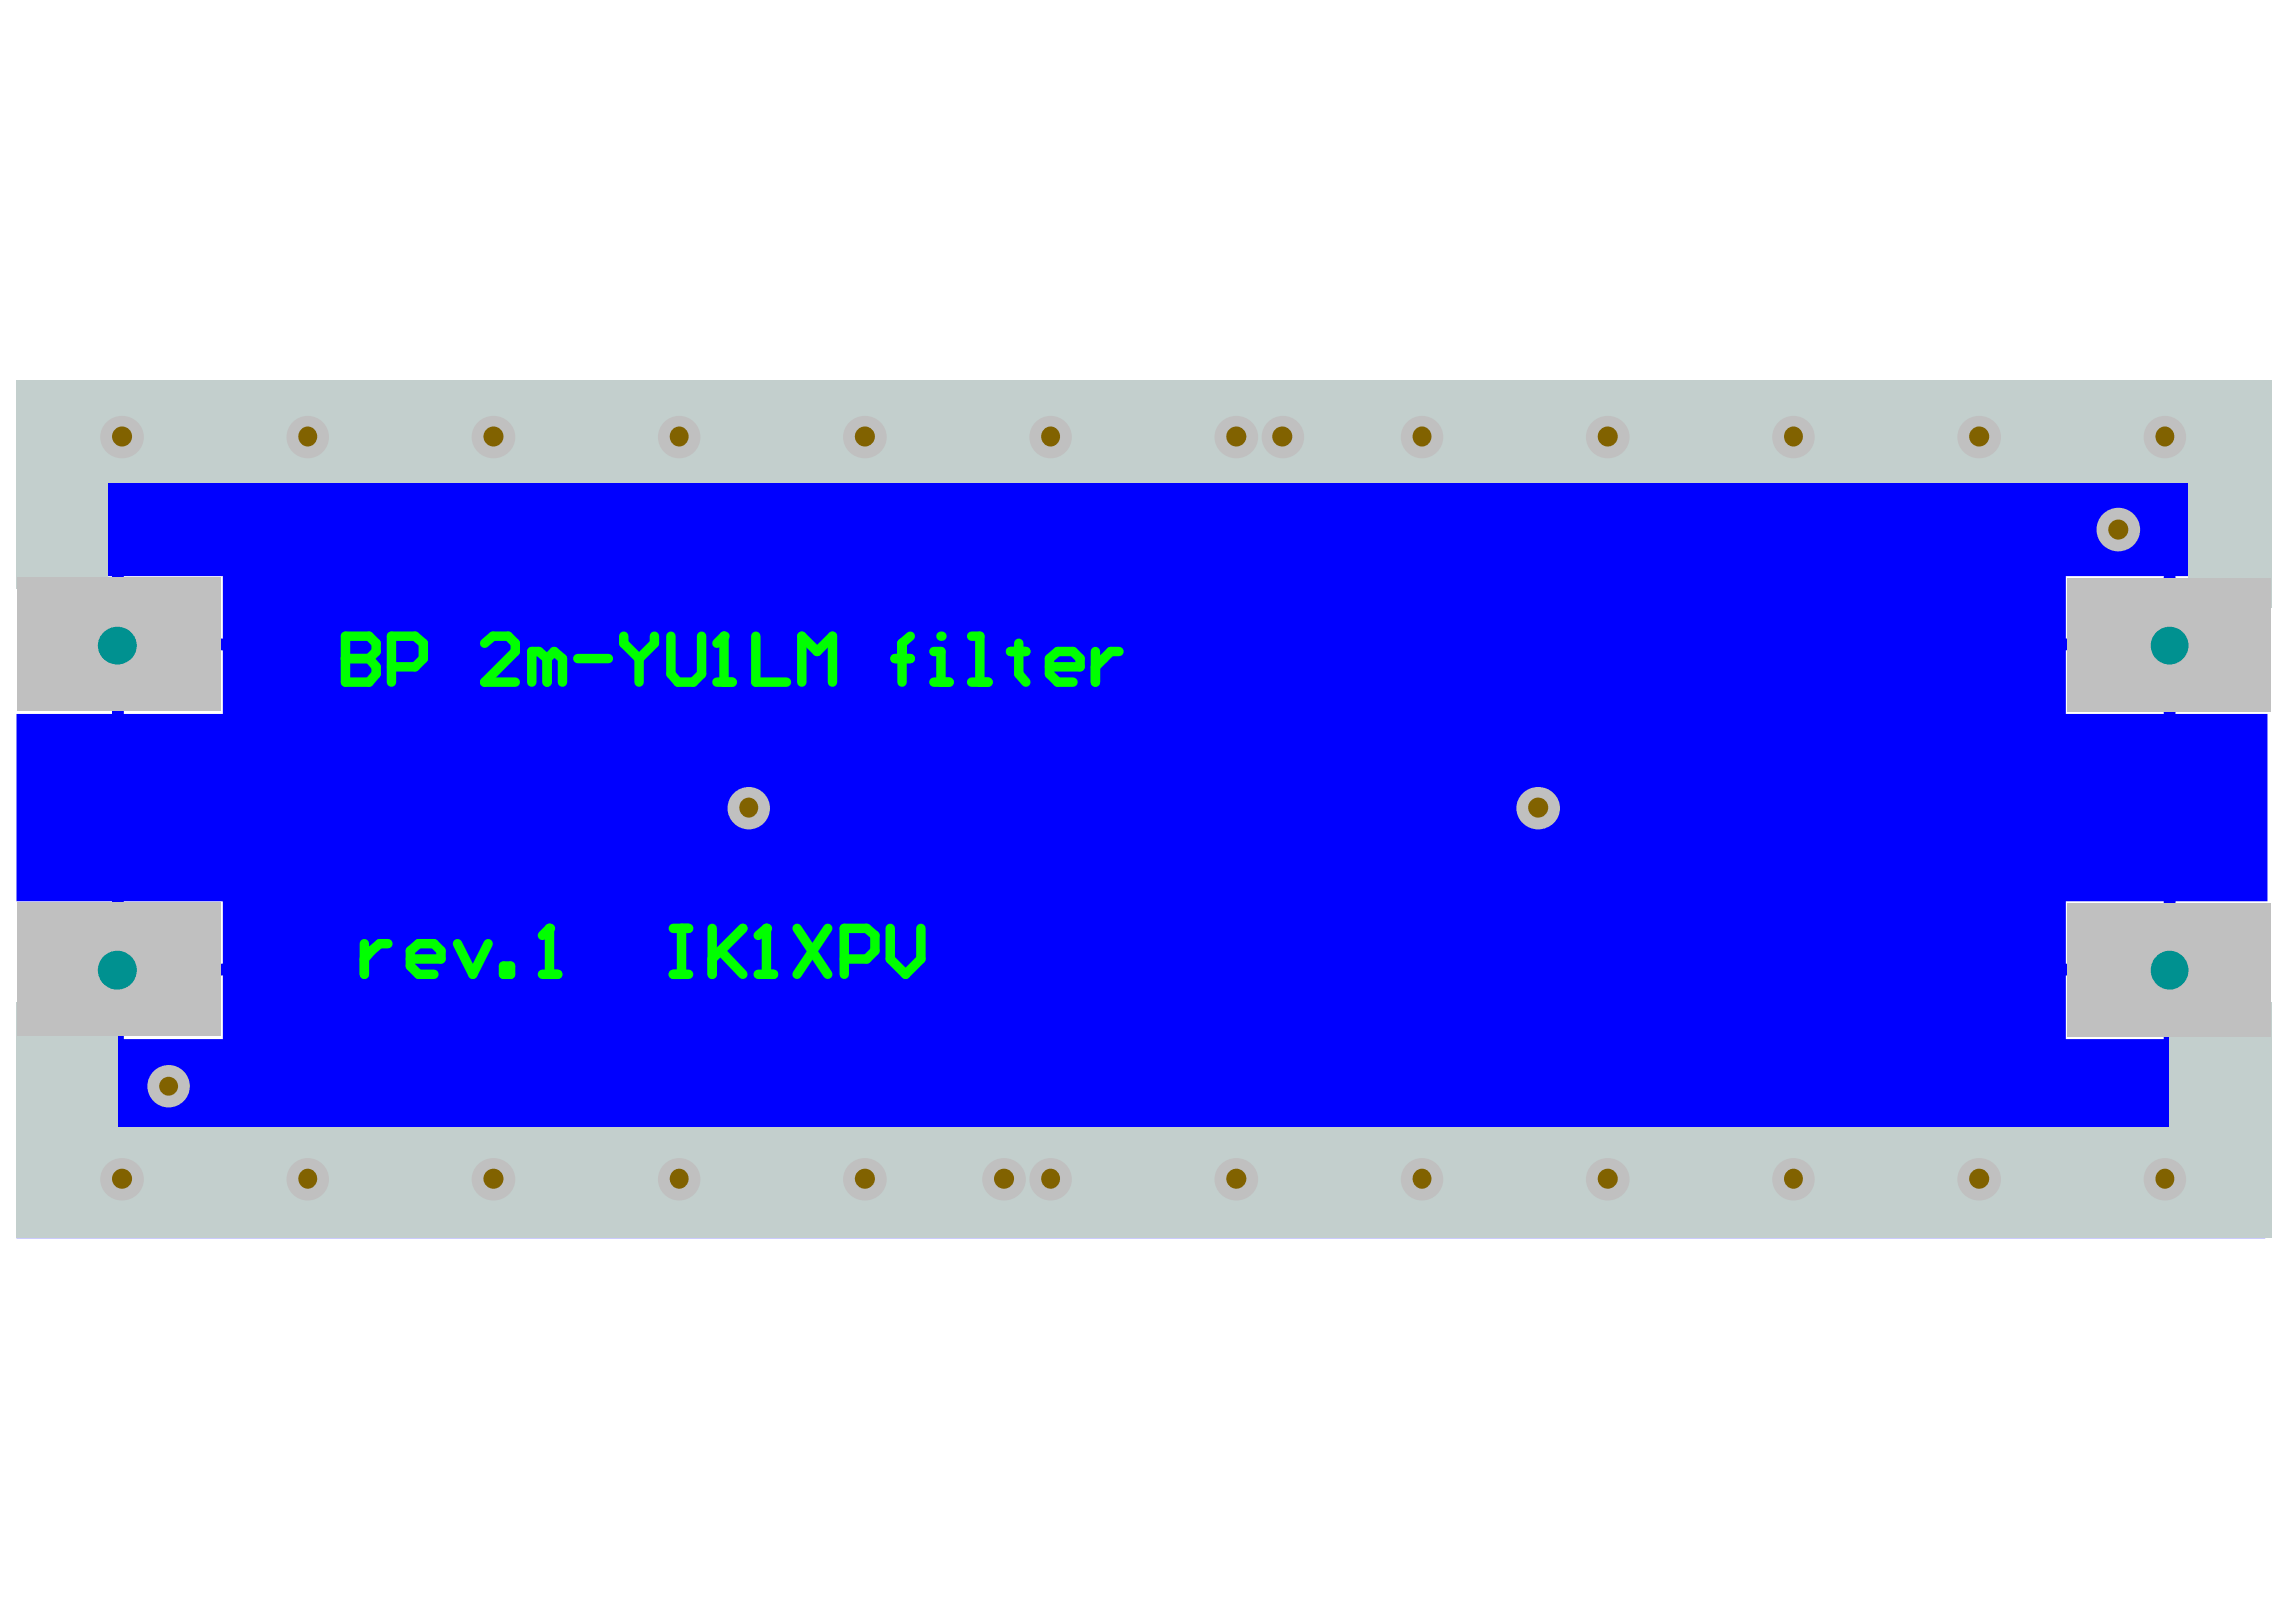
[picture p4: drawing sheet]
<svg xmlns="http://www.w3.org/2000/svg" width="840mm" height="594mm" viewBox="0 0 840 594" stroke-linecap="round" stroke-linejoin="round" font-family="sans-serif">
<path d="M6 140.2v70.7h35v50.4h-35v68.6h35v50.5h-35v72.8h823.4l.9-.4v-72.4h-33.7v-50.5h33.7v-68.6h-33.7v-50.4h33.7v-71.2h-823.8zM756.4 210.9h35.9v22.8h-35.9zM45.3 210.9h36.3v22.8h-36.3zM756.4 238h35.9v23.3h-35.9zM45.3 238h36.3v23.3h-36.3zM45.3 329.9h36.3v22.9h-36.3zM756.4 329.9h35.9v22.9h-35.9zM45.3 357.1h36.3v23.3h-36.3zM756.4 357.1h35.9v23.3h-35.9z" fill="#00f"/>
<path d="M758.6 332.5h71.2v45.3h-71.2z" fill-rule="evenodd" fill="#c0c0c0"/>
<path d="M789.9 349.8a7 7 0 0 1 9.8 .8 7 7 0 0 1-.7 9.7 7 7 0 0 1-9.8-.5 7.3 7.3 0 0 1 .7-10z" fill="#009190"/>
<path d="M758.6 213.5h71.2v45.2h-71.2z" fill-rule="evenodd" fill="#c0c0c0"/>
<circle cx="794.4" cy="236.3" r="6.9" fill="#009190"/>
<path d="M7.8 332.1h71.2v45.2h-71.2z" fill-rule="evenodd" fill="#c0c0c0"/>
<circle cx="43" cy="355.1" r="7.1" fill="#009190"/>
<path d="M7.8 213h71.2v45.3h-71.2z" fill-rule="evenodd" fill="#c0c0c0"/>
<path d="M37.6 231.8a7 7 0 0 1 11.5 1 7 7 0 0 1-5.1 10.3 6.9 6.9 0 0 1-7.2-3.4 6.9 6.9 0 0 1 .8-7.9z" fill="#009190"/>
<g fill="#c3cfcd">
<path d="M6 139.3h826v37.5h-826z" fill-rule="evenodd"/>
<path d="M6 412.7h826v40.5h-826z" fill-rule="evenodd"/>
<path d="M801.3 139.3h30.7v83.2h-30.7z" fill-rule="evenodd"/>
<path d="M794.4 367h37.6v59.1h-37.6z" fill-rule="evenodd"/>
<path d="M6 367h37.2v59.1h-37.2z" fill-rule="evenodd"/>
<path d="M6 153.1h33.7v62.5h-33.7z" fill-rule="evenodd"/>
</g>
<g fill="#c0c0c0">
<path d="M362 426.2a7.8 7.8 0 0 1 12.7 1.8 7.8 7.8 0 0 1-6 11.4 7.8 7.8 0 0 1-8.2-4.2 7.8 7.8 0 0 1 1.5-9z"/>
<path d="M557.6 290.3a7.8 7.8 0 0 1 12.7 1.9 7.8 7.8 0 0 1-6 11.3 7.8 7.8 0 0 1-8.2-4.1 7.8 7.8 0 0 1 1.5-9.1z"/>
<path d="M719.1 426.2a7.8 7.8 0 0 1 12.6 1.8 7.8 7.8 0 0 1-5.9 11.4 7.8 7.8 0 0 1-8.2-4.2 7.8 7.8 0 0 1 1.5-9z"/>
<path d="M583.1 426.2a7.8 7.8 0 0 1 12.6 1.8 7.8 7.8 0 0 1-5.9 11.4 7.8 7.8 0 0 1-8.2-4.2 7.8 7.8 0 0 1 1.5-9z"/>
<path d="M447 426.2a7.8 7.8 0 0 1 12.7 1.8 7.8 7.8 0 0 1-5.9 11.4 7.8 7.8 0 0 1-8.2-4.2 7.8 7.8 0 0 1 1.4-9z"/>
<path d="M311 426.2a7.8 7.8 0 0 1 12.7 1.8 7.8 7.8 0 0 1-5.9 11.4 7.8 7.8 0 0 1-8.2-4.2 7.8 7.8 0 0 1 1.4-9z"/>
<path d="M175 426.2a7.8 7.8 0 0 1 12.7 1.8 7.8 7.8 0 0 1-5.9 11.4 7.8 7.8 0 0 1-8.2-4.2 7.8 7.8 0 0 1 1.4-9z"/>
<path d="M39 426.2a7.8 7.8 0 0 1 12.7 1.8 7.8 7.8 0 0 1-5.9 11.4 7.8 7.8 0 0 1-8.2-4.2 7.8 7.8 0 0 1 1.4-9z"/>
<path d="M719.1 154.5a7.8 7.8 0 0 1 12.6 1.8 7.8 7.8 0 0 1-5.9 11.4 7.8 7.8 0 0 1-8.2-4.1 7.8 7.8 0 0 1 1.5-9.1z"/>
<path d="M583.1 154.5a7.8 7.8 0 0 1 12.6 1.8 7.8 7.8 0 0 1-5.9 11.4 7.8 7.8 0 0 1-8.2-4.1 7.8 7.8 0 0 1 1.5-9.1z"/>
<path d="M447 154.5a7.8 7.8 0 0 1 12.7 1.8 7.8 7.8 0 0 1-5.9 11.4 7.8 7.8 0 0 1-8.2-4.1 7.8 7.8 0 0 1 1.4-9.1z"/>
<path d="M311 154.5a7.8 7.8 0 0 1 12.7 1.8 7.8 7.8 0 0 1-5.9 11.4 7.8 7.8 0 0 1-8.2-4.1 7.8 7.8 0 0 1 1.4-9.1z"/>
<path d="M175 154.5a7.8 7.8 0 0 1 12.7 1.8 7.8 7.8 0 0 1-5.9 11.4 7.8 7.8 0 0 1-8.2-4.1 7.8 7.8 0 0 1 1.4-9.1z"/>
<path d="M39 154.5a7.8 7.8 0 0 1 12.7 1.8 7.8 7.8 0 0 1-5.9 11.4 7.8 7.8 0 0 1-8.2-4.1 7.8 7.8 0 0 1 1.4-9.1z"/>
<circle cx="792.7" cy="431.7" r="7.8"/>
<circle cx="274.2" cy="295.8" r="7.8"/>
<circle cx="775.7" cy="193.8" r="8"/>
<circle cx="469.8" cy="160" r="7.8"/>
<circle cx="656.7" cy="160" r="7.8"/>
<circle cx="61.7" cy="397.6" r="7.8"/>
<circle cx="656.7" cy="431.7" r="7.8"/>
<circle cx="520.7" cy="431.7" r="7.8"/>
<circle cx="384.7" cy="431.7" r="7.8"/>
<circle cx="248.7" cy="431.7" r="7.8"/>
<circle cx="112.7" cy="431.7" r="7.8"/>
<circle cx="792.7" cy="160" r="7.8"/>
<circle cx="520.7" cy="160" r="7.8"/>
<circle cx="384.7" cy="160" r="7.8"/>
<circle cx="248.7" cy="160" r="7.8"/>
<circle cx="112.7" cy="160" r="7.8"/>
</g>
<path d="M756.9 330.8h74.7v48.7h-74.7z" fill-rule="evenodd" fill="#c0c0c0"/>
<path d="M789.9 349.8a7 7 0 0 1 9.8 .8 7 7 0 0 1-.7 9.7 7 7 0 0 1-9.8-.5 7.3 7.3 0 0 1 .7-10z" fill="#009190"/>
<path d="M756.9 211.7h74.7v48.8h-74.7z" fill-rule="evenodd" fill="#c0c0c0"/>
<circle cx="794.4" cy="236.3" r="6.9" fill="#009190"/>
<path d="M6 330.3h74.7v48.8h-74.7z" fill-rule="evenodd" fill="#c0c0c0"/>
<circle cx="43" cy="355.1" r="7.1" fill="#009190"/>
<path d="M6 211.3h74.7v48.7h-74.7z" fill-rule="evenodd" fill="#c0c0c0"/>
<path d="M37.6 231.8a7 7 0 0 1 11.5 1 7 7 0 0 1-5.1 10.3 6.9 6.9 0 0 1-7.2-3.4 6.9 6.9 0 0 1 .8-7.9z" fill="#009190"/>
<path d="M788.4 427a6.1 6.1 0 0 1 8.6 .2 6.1 6.1 0 0 1 0 8.5 6.1 6.1 0 0 1-8.6 .2 6.4 6.4 0 0 1 0-8.9z" fill="#c0c0c0"/>
<path d="M790.3 428.9a3.5 3.5 0 0 1 4.9 .1 3.5 3.5 0 0 1 0 4.9 3.5 3.5 0 0 1-4.9 .1 3.8 3.8 0 0 1 0-5.1z" fill="#816200"/>
<circle cx="274.2" cy="295.8" r="6" fill="#c0c0c0"/>
<path d="M271.7 293a3.5 3.5 0 0 1 4.9 .2 3.5 3.5 0 0 1 0 4.9 3.5 3.5 0 0 1-4.9 .1 3.8 3.8 0 0 1 0-5.2z" fill="#816200"/>
<circle cx="367.6" cy="431.5" r="6.3" fill="#c0c0c0"/>
<circle cx="367.6" cy="431.5" r="3.7" fill="#816200"/>
<circle cx="775.7" cy="193.8" r="6.3" fill="#c0c0c0"/>
<circle cx="775.6" cy="193.8" r="3.7" fill="#816200"/>
<circle cx="469.8" cy="160" r="6" fill="#c0c0c0"/>
<circle cx="469.5" cy="159.8" r="3.7" fill="#816200"/>
<path d="M558.8 291.6a6.2 6.2 0 0 1 8.8-.2 6.2 6.2 0 0 1 0 8.8 6.2 6.2 0 0 1-8.8-.1 5.9 5.9 0 0 1 0-8.5z" fill="#c0c0c0"/>
<circle cx="563.2" cy="295.6" r="3.7" fill="#816200"/>
<circle cx="656.7" cy="160" r="6" fill="#c0c0c0"/>
<path d="M654.3 157.2a3.5 3.5 0 0 1 4.9 .1 3.5 3.5 0 0 1 0 4.9 3.5 3.5 0 0 1-4.9 .2 3.8 3.8 0 0 1 0-5.2z" fill="#816200"/>
<circle cx="61.7" cy="397.6" r="6" fill="#c0c0c0"/>
<circle cx="61.7" cy="397.6" r="3.5" fill="#816200"/>
<circle cx="724.7" cy="431.5" r="6.3" fill="#c0c0c0"/>
<circle cx="724.7" cy="431.5" r="3.7" fill="#816200"/>
<path d="M652.4 427a6.1 6.1 0 0 1 8.6 .2 6.1 6.1 0 0 1 0 8.5 6.1 6.1 0 0 1-8.6 .2 6.4 6.4 0 0 1 0-8.9z" fill="#c0c0c0"/>
<path d="M654.3 428.9a3.5 3.5 0 0 1 4.9 .1 3.5 3.5 0 0 1 0 4.9 3.5 3.5 0 0 1-4.9 .1 3.8 3.8 0 0 1 0-5.1z" fill="#816200"/>
<circle cx="588.7" cy="431.5" r="6.3" fill="#c0c0c0"/>
<circle cx="588.7" cy="431.5" r="3.7" fill="#816200"/>
<path d="M516.4 427a6.1 6.1 0 0 1 8.6 .2 6.1 6.1 0 0 1 0 8.5 6.1 6.1 0 0 1-8.6 .2 6.4 6.4 0 0 1 0-8.9z" fill="#c0c0c0"/>
<path d="M518.3 428.9a3.5 3.5 0 0 1 4.9 .1 3.5 3.5 0 0 1 0 4.9 3.5 3.5 0 0 1-4.9 .1 3.8 3.8 0 0 1 0-5.1z" fill="#816200"/>
<circle cx="452.7" cy="431.5" r="6.3" fill="#c0c0c0"/>
<circle cx="452.7" cy="431.5" r="3.7" fill="#816200"/>
<path d="M380.4 427a6.1 6.1 0 0 1 8.6 .2 6.1 6.1 0 0 1 0 8.5 6.1 6.1 0 0 1-8.6 .2 6.4 6.4 0 0 1 0-8.9z" fill="#c0c0c0"/>
<path d="M382.3 428.9a3.5 3.5 0 0 1 4.9 .1 3.5 3.5 0 0 1 0 4.9 3.5 3.5 0 0 1-4.9 .1 3.8 3.8 0 0 1 0-5.1z" fill="#816200"/>
<circle cx="316.7" cy="431.5" r="6.3" fill="#c0c0c0"/>
<circle cx="316.7" cy="431.5" r="3.7" fill="#816200"/>
<path d="M244.4 427a6.1 6.1 0 0 1 8.6 .2 6.1 6.1 0 0 1 0 8.5 6.1 6.1 0 0 1-8.6 .2 6.4 6.4 0 0 1 0-8.9z" fill="#c0c0c0"/>
<path d="M246.2 428.9a3.5 3.5 0 0 1 4.9 .1 3.5 3.5 0 0 1 0 4.9 3.5 3.5 0 0 1-4.9 .1 3.8 3.8 0 0 1 0-5.1z" fill="#816200"/>
<circle cx="180.7" cy="431.5" r="6.3" fill="#c0c0c0"/>
<circle cx="180.7" cy="431.5" r="3.7" fill="#816200"/>
<path d="M108.4 427a6.1 6.1 0 0 1 8.6 .2 6.1 6.1 0 0 1 0 8.5 6.1 6.1 0 0 1-8.6 .2 6.4 6.4 0 0 1 0-8.9z" fill="#c0c0c0"/>
<path d="M110.2 428.9a3.5 3.5 0 0 1 4.9 .1 3.5 3.5 0 0 1 0 4.9 3.5 3.5 0 0 1-4.9 .1 3.8 3.8 0 0 1 0-5.1z" fill="#816200"/>
<circle cx="44.7" cy="431.5" r="6.3" fill="#c0c0c0"/>
<circle cx="44.7" cy="431.5" r="3.7" fill="#816200"/>
<circle cx="792.7" cy="160" r="6" fill="#c0c0c0"/>
<path d="M790.3 157.2a3.5 3.5 0 0 1 4.9 .1 3.5 3.5 0 0 1 0 4.9 3.5 3.5 0 0 1-4.9 .2 3.8 3.8 0 0 1 0-5.2z" fill="#816200"/>
<path d="M720.3 155.7a6.2 6.2 0 0 1 8.8-.1 6.2 6.2 0 0 1 0 8.8 6.2 6.2 0 0 1-8.8-.1 5.9 5.9 0 0 1 0-8.6z" fill="#c0c0c0"/>
<circle cx="724.7" cy="159.8" r="3.7" fill="#816200"/>
<path d="M584.3 155.7a6.2 6.2 0 0 1 8.8-.1 6.2 6.2 0 0 1 0 8.8 6.2 6.2 0 0 1-8.8-.1 5.9 5.9 0 0 1 0-8.6z" fill="#c0c0c0"/>
<circle cx="588.7" cy="159.8" r="3.7" fill="#816200"/>
<circle cx="520.7" cy="160" r="6" fill="#c0c0c0"/>
<path d="M518.3 157.2a3.5 3.5 0 0 1 4.9 .1 3.5 3.5 0 0 1 0 4.9 3.5 3.5 0 0 1-4.9 .2 3.8 3.8 0 0 1 0-5.2z" fill="#816200"/>
<path d="M448.3 155.7a6.2 6.2 0 0 1 8.8-.1 6.2 6.2 0 0 1 0 8.8 6.2 6.2 0 0 1-8.8-.1 5.9 5.9 0 0 1 0-8.6z" fill="#c0c0c0"/>
<circle cx="452.7" cy="159.8" r="3.7" fill="#816200"/>
<circle cx="384.7" cy="160" r="6" fill="#c0c0c0"/>
<path d="M382.3 157.2a3.5 3.5 0 0 1 4.9 .1 3.5 3.5 0 0 1 0 4.9 3.5 3.5 0 0 1-4.9 .2 3.8 3.8 0 0 1 0-5.2z" fill="#816200"/>
<path d="M312.3 155.7a6.2 6.2 0 0 1 8.8-.1 6.2 6.2 0 0 1 0 8.8 6.2 6.2 0 0 1-8.8-.1 5.9 5.9 0 0 1 0-8.6z" fill="#c0c0c0"/>
<circle cx="316.7" cy="159.8" r="3.7" fill="#816200"/>
<circle cx="248.7" cy="160" r="6" fill="#c0c0c0"/>
<path d="M246.2 157.2a3.5 3.5 0 0 1 4.9 .1 3.5 3.5 0 0 1 0 4.9 3.5 3.5 0 0 1-4.9 .2 3.8 3.8 0 0 1 0-5.2z" fill="#816200"/>
<path d="M176.3 155.7a6.2 6.2 0 0 1 8.8-.1 6.2 6.2 0 0 1 0 8.8 6.2 6.2 0 0 1-8.8-.1 5.9 5.9 0 0 1 0-8.6z" fill="#c0c0c0"/>
<circle cx="180.7" cy="159.8" r="3.7" fill="#816200"/>
<circle cx="112.7" cy="160" r="6" fill="#c0c0c0"/>
<path d="M110.2 157.2a3.5 3.5 0 0 1 4.9 .1 3.5 3.5 0 0 1 0 4.9 3.5 3.5 0 0 1-4.9 .2 3.8 3.8 0 0 1 0-5.2z" fill="#816200"/>
<path d="M40.3 155.7a6.2 6.2 0 0 1 8.8-.1 6.2 6.2 0 0 1 0 8.8 6.2 6.2 0 0 1-8.8-.1 5.9 5.9 0 0 1 0-8.6z" fill="#c0c0c0"/>
<circle cx="44.7" cy="159.8" r="3.7" fill="#816200"/>
<path d="M126.5 232.9v16.8h8.6l2.6-3v-2.6l-2.6-3h-8.6" fill="none" stroke="#0f0" stroke-width="3.5"/>
<circle cx="126.5" cy="241.1" r="1.73" fill="#0f0"/>
<g fill="none" stroke="#0f0" stroke-width="3.5">
<path d="M126.5 232.9h8.6l2.6 2.6v3l-2.6 2.6h-8.6M177.5 235.5l3-2.6h5.6l2.6 2.6v3l-11.2 11.2h11.2M228.4 232.9v2.6l5.6 5.6M239.6 232.9v2.6l-5.6 5.6M245.7 232.9v13.8l2.6 3h5.6l3-3v-13.8M265.1 232.9v16.8M143.3 244.1h8.7l3-3v-5.6l-3-2.6h-8.7v16.8M200.3 241.1l-3-2.6h-2.6v11.2M200.3 241.1v8.6M200.3 241.1l2.6-2.6 3 2.6v8.6M211.6 241.1h11.2M234 241.1v8.6"/>
<path d="M262.5 249.7h5.6"/>
</g>
<circle cx="265.1" cy="232.9" r="1.73" fill="#0f0"/>
<path d="M265.1 232.9l-2.6 2.6M276.8 232.9v16.8h11.2M333.3 232.9l-3 2.6v14.2M342 238.5h2.5v11.2M293.6 249.7v-16.8l5.6 5.6 5.6-5.6v16.8M327.7 241.1h5.6M342 249.7h5.6" fill="none" stroke="#0f0" stroke-width="3.5"/>
<circle cx="344.5" cy="232.9" r="1.73" fill="#0f0"/>
<g fill="none" stroke="#0f0" stroke-width="3.5">
<path d="M355.8 232.9h3v16.8M370 238.5h5.6M373 235.5v11.2l2.6 3M401.1 238.5v11.2M409.7 238.5h-3l-5.6 5.6M355.8 249.7h6M384.3 244.1h11.2v-3l-2.6-2.6h-5.6l-3 2.6v5.6l3 3h5.6M201.2 339.8v16.8M133.4 345.4v11.2M142 345.4h-3l-3 2.6-2.6 3M150.3 351h11.2v-3l-2.6-2.6h-5.6l-3 2.6v5.6l3 3h5.6M167.5 345.4l5.6 11.2 5.6-11.2"/>
<path d="M184.4 353.6h2.5v3h-2.5zM198.6 356.6h5.6"/>
</g>
<circle cx="201.2" cy="339.8" r="1.73" fill="#0f0"/>
<path d="M201.2 339.8l-2.6 2.6M246.5 339.8h5.6M249.6 339.8v16.8M260.8 339.8v16.8M272 339.8l-11.2 11.2M280.6 339.8v16.8M246.5 356.6h5.6M263.8 348l8.2 8.6M277.6 356.6h5.6" fill="none" stroke="#0f0" stroke-width="3.5"/>
<circle cx="280.6" cy="339.8" r="1.73" fill="#0f0"/>
<path d="M280.6 339.8l-3 2.6M291.9 339.8l11.2 16.8M303.1 339.8l-11.2 16.8M326 339.8v11.2l5.6 5.6 5.6-5.6v-11.2M309.1 351h8.2l3.1-3v-5.6l-3.1-2.6h-8.2v16.8" fill="none" stroke="#0f0" stroke-width="3.5"/>
</svg>
